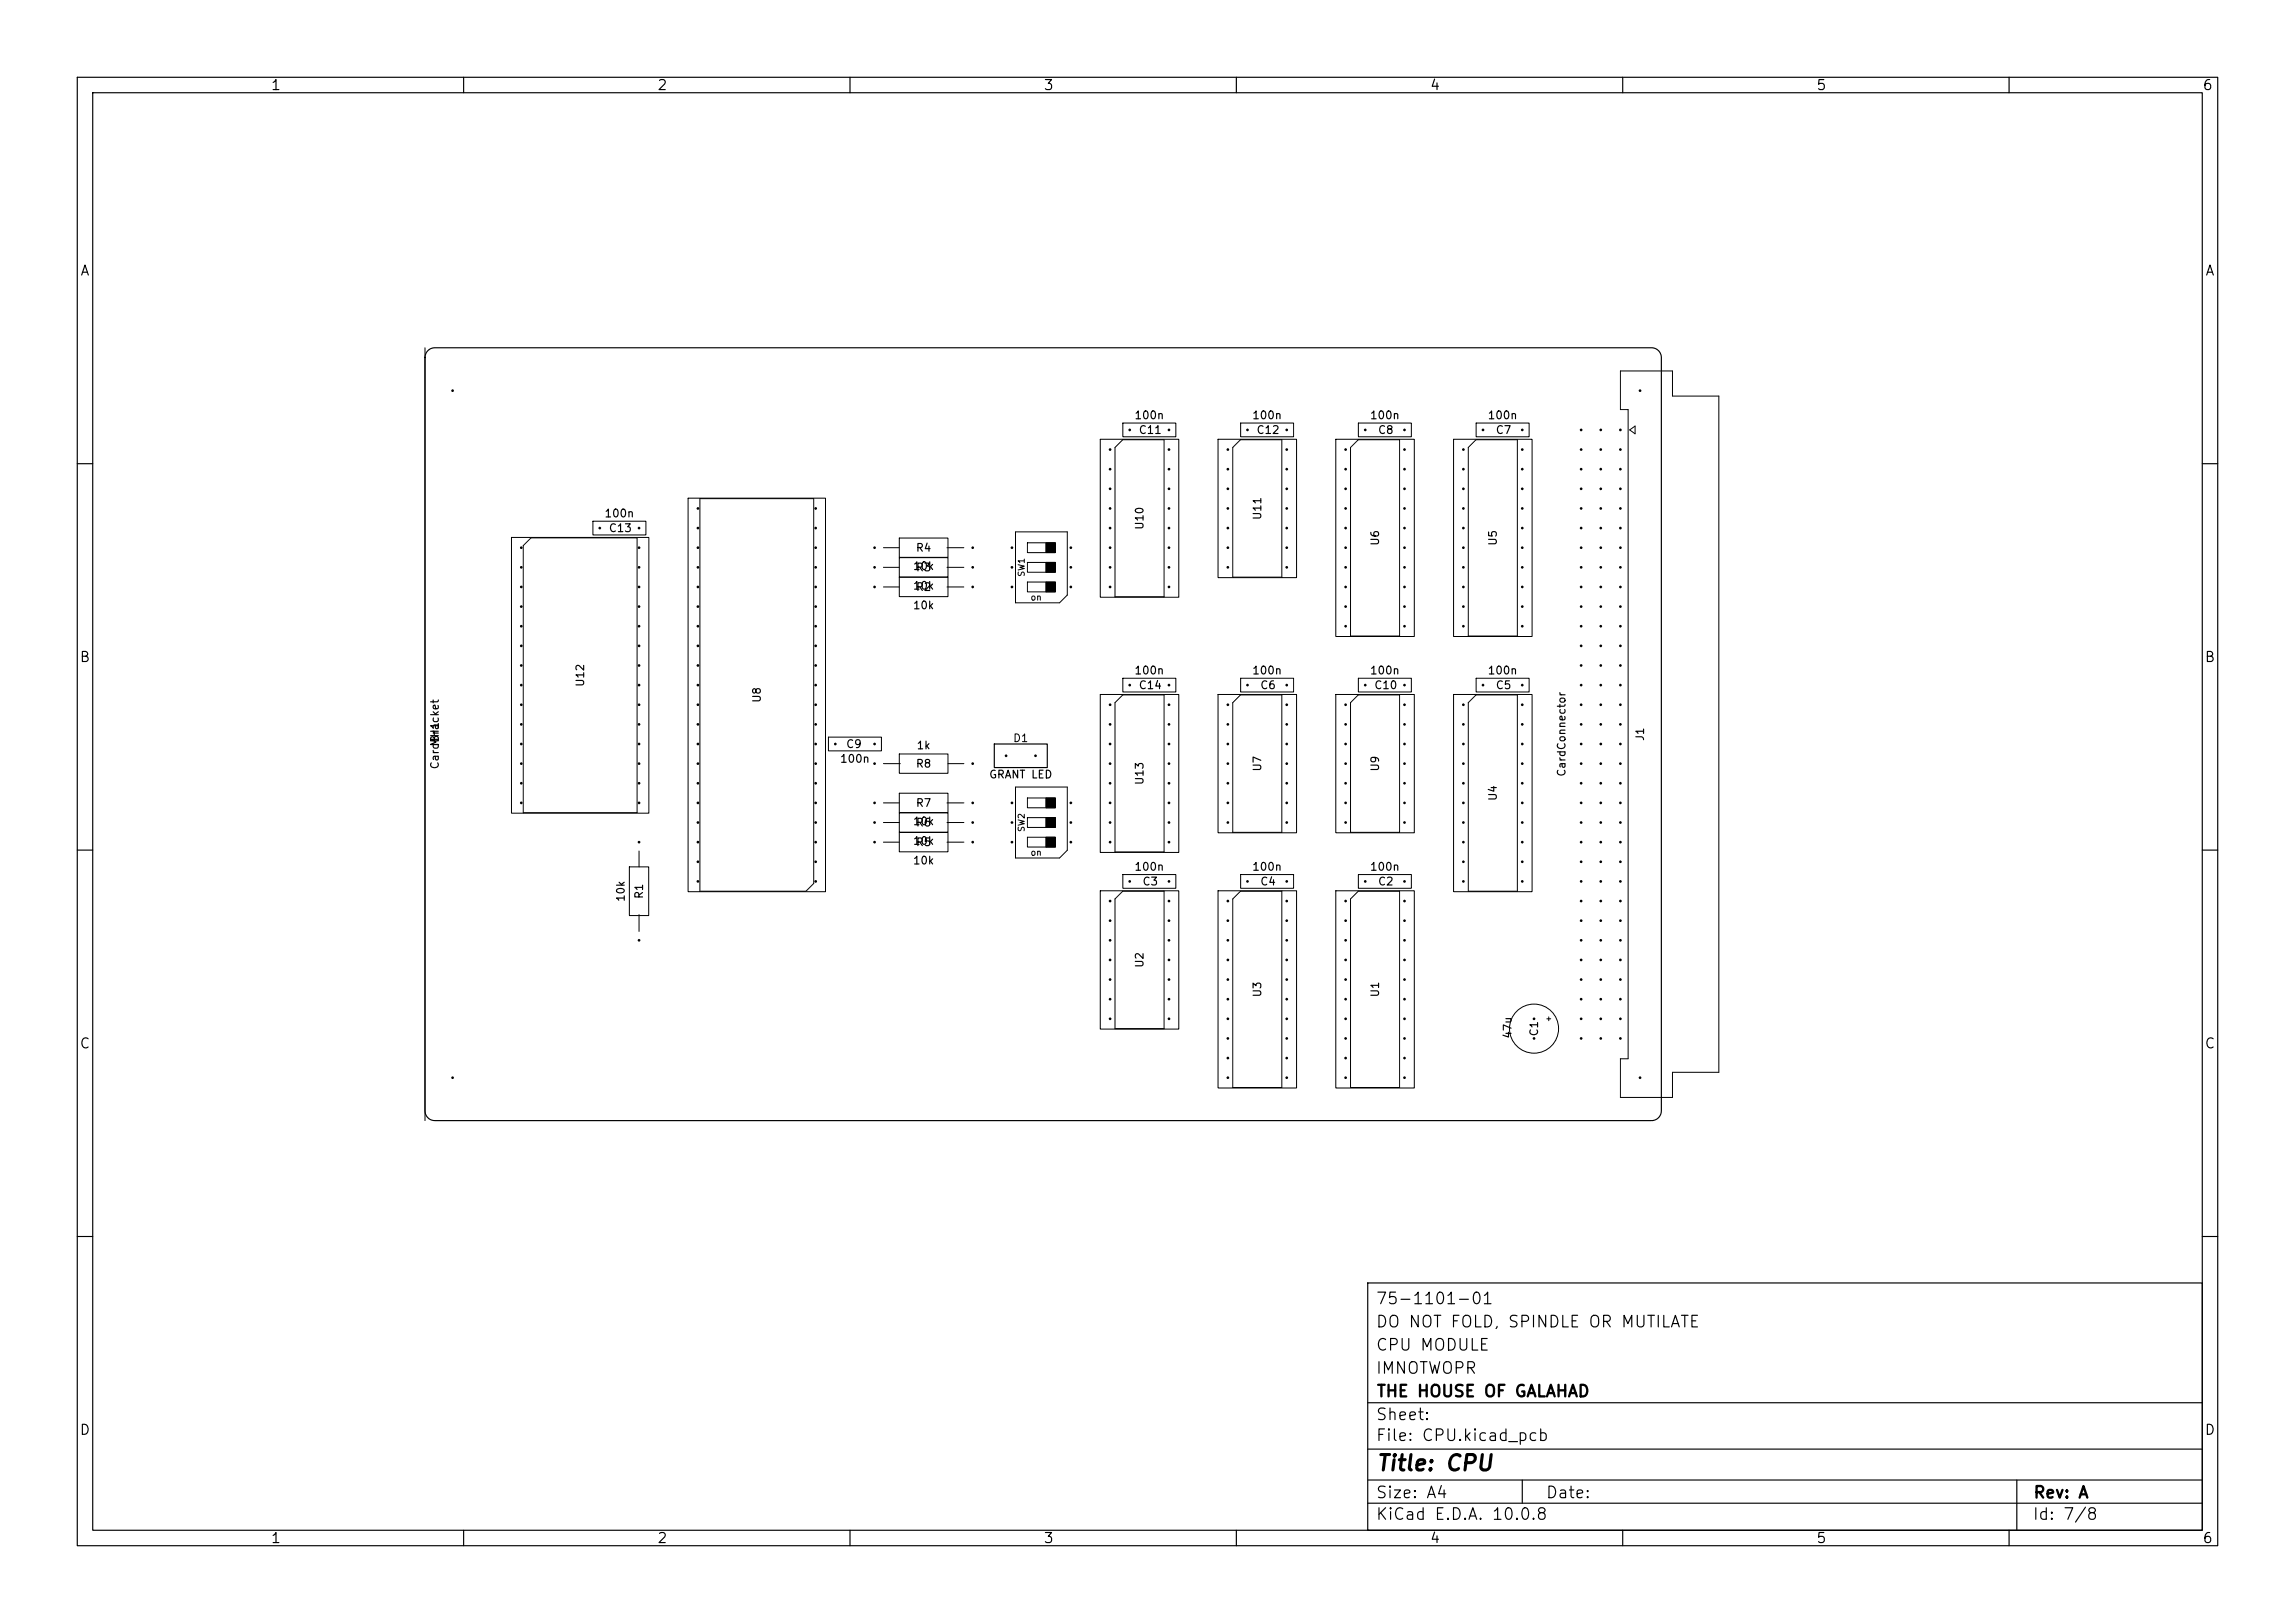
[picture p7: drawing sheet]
<svg xmlns="http://www.w3.org/2000/svg" width="297mm" height="210mm" viewBox="0 0 297 210" stroke-linecap="round" stroke-linejoin="round" font-family="sans-serif">
<defs><g id="words">
<text font-size="2" x="178" y="190.8">Title: CPU</text>
<g font-size="1.5">
<text x="178" y="172.1">DO NOT FOLD, SPINDLE OR MUTILATE</text>
<text x="178" y="169.1">75-1101-01</text>
<text x="178" y="178.1">IMNOTWOPR</text>
<text x="178" y="175.1">CPU MODULE</text>
<text x="178" y="184.1">Sheet:</text>
<text x="178" y="181.1">THE HOUSE OF GALAHAD</text>
<text x="178" y="186.8">File: CPU.kicad_pcb</text>
<text x="178" y="197">KiCad E.D.A. 10.0.8</text>
<text x="178" y="194.2">Size: A4</text>
<text x="200" y="194.2">Date:</text>
<text x="263" y="197">Id: 7/8</text>
<text x="263" y="194.2">Rev: A</text>
</g>
<g font-size="1.3">
<text x="35" y="12">1</text>
<text x="85" y="12">2</text>
<text x="135" y="12">3</text>
<text x="185" y="12">4</text>
<text x="235" y="12">5</text>
<text x="285" y="12">6</text>
<text x="10.3" y="36">A</text>
<text x="285.3" y="36">A</text>
<text x="10.2" y="86">B</text>
<text x="285.2" y="86">B</text>
<text x="10.2" y="136">C</text>
<text x="285.2" y="136">C</text>
<text x="10.2" y="186">D</text>
<text x="285.2" y="186">D</text>
<text x="35" y="200">1</text>
<text x="85" y="200">2</text>
<text x="135" y="200">3</text>
<text x="185" y="200">4</text>
<text x="235" y="200">5</text>
<text x="285" y="200">6</text>
</g>
<g font-size="1">
<text x="146.7" y="54.5">100n</text>
<text x="147.3" y="56.4">C11</text>
<text x="162" y="54.5">100n</text>
<text x="162.5" y="56.4">C12</text>
<text x="177.2" y="54.5">100n</text>
<text x="178.3" y="56.4">C8</text>
<text x="192.4" y="54.5">100n</text>
<text x="193.5" y="56.4">C7</text>
<text x="78.1" y="67.2">100n</text>
<text x="78.7" y="69.1">C13</text>
<text x="118.5" y="71.6">R4</text>
<text x="148.2" y="68.6" transform="rotate(-90 148.2 68.6)">U10</text>
<text x="163.5" y="67.4" transform="rotate(-90 163.5 67.4)">U11</text>
<text x="178.7" y="70.7" transform="rotate(-90 178.7 70.7)">U6</text>
<text x="193.9" y="70.7" transform="rotate(-90 193.9 70.7)">U5</text>
<text x="118.1" y="76.5">10k</text>
<text x="118.1" y="74">10k</text>
<text x="118.5" y="76.7">R2</text>
<text x="118.5" y="74.2">R3</text>
<text x="118.1" y="79.1">10k</text>
<text x="75.8" y="89" transform="rotate(-90 75.8 89)">U12</text>
<text x="146.7" y="87.5">100n</text>
<text x="147.3" y="89.4">C14</text>
<text x="162" y="87.5">100n</text>
<text x="163" y="89.4">C6</text>
<text x="177.2" y="87.5">100n</text>
<text x="177.8" y="89.4">C10</text>
<text x="192.4" y="87.5">100n</text>
<text x="193.5" y="89.4">C5</text>
<text x="98.7" y="91" transform="rotate(-90 98.7 91)">U8</text>
<text x="213" y="96" transform="rotate(-90 213 96)">J1</text>
<text x="57" y="99.6" transform="rotate(-90 57 99.6)">CardBracket</text>
<text x="57" y="96.7" transform="rotate(-90 57 96.7)">MH1</text>
<text x="108.6" y="98.9">100n</text>
<text x="109.4" y="97">C9</text>
<text x="118.5" y="99.6">R8</text>
<text x="118.5" y="97.2">1k</text>
<text x="127.9" y="101">GRANT LED</text>
<text x="131" y="96.3">D1</text>
<text x="148.2" y="101.7" transform="rotate(-90 148.2 101.7)">U13</text>
<text x="163.5" y="99.9" transform="rotate(-90 163.5 99.9)">U7</text>
<text x="178.7" y="99.9" transform="rotate(-90 178.7 99.9)">U9</text>
<text x="202.8" y="100.6" transform="rotate(-90 202.8 100.6)">CardConnector</text>
<text x="118.1" y="107">10k</text>
<text x="118.5" y="107.2">R6</text>
<text x="118.5" y="104.6">R7</text>
<text x="193.9" y="103.7" transform="rotate(-90 193.9 103.7)">U4</text>
<text x="118.1" y="109.6">10k</text>
<text x="118.1" y="112.1">10k</text>
<text x="118.5" y="109.7">R5</text>
<text x="146.7" y="112.9">100n</text>
<text x="162" y="112.9">100n</text>
<text x="177.2" y="112.9">100n</text>
<text x="81.1" y="116.8" transform="rotate(-90 81.1 116.8)">10k</text>
<text x="83.5" y="116.4" transform="rotate(-90 83.5 116.4)">R1</text>
<text x="147.8" y="114.8">C3</text>
<text x="163" y="114.8">C4</text>
<text x="178.3" y="114.8">C2</text>
<text x="148.2" y="125.3" transform="rotate(-90 148.2 125.3)">U2</text>
<text x="163.5" y="129.1" transform="rotate(-90 163.5 129.1)">U3</text>
<text x="178.7" y="129.1" transform="rotate(-90 178.7 129.1)">U1</text>
<text x="195.9" y="134.5" transform="rotate(-90 195.9 134.5)">47u</text>
<text x="199.3" y="134.2" transform="rotate(-90 199.3 134.2)">C1</text>
</g>
<g font-size=".8">
<text x="132.8" y="74.7" transform="rotate(-90 132.8 74.7)">SW1</text>
<text x="133.3" y="77.9">on</text>
<text x="132.8" y="107.7" transform="rotate(-90 132.8 107.7)">SW2</text>
<text x="133.3" y="110.9">on</text>
</g>
</g></defs>
<g fill="none" stroke="#000" stroke-width=".15">
<path d="M10 10h277v190h-277zM12 12h273v186h-273zM60 10v2M110 10v2M160 10v2M210 10v2M260 10v2M55.4 45.4l.3-.3 .6-.1h157.4a1.27 1.27 0 0 1 1.3 1.3v97.4a1.27 1.27 0 0 1-1.3 1.3h-157.4a1.27 1.27 0 0 1-1.3-1.3v-97.4l.1-.6zM10 60h2M285 60h2M128.7 96.3h6.8v3h-6.8zM10 110h2"/>
<path d="M285 110h2M10 160h2M177 166h108v32h-108zM285 160h2M60 198v2M110 198v2M160 198v2M177 194.5h108M177 191.5h108M177 187.5h108M177 181.5h108M197 191.5v3"/>
<path d="M210 198v2M260 198v2M261 191.5v6.5"/>
</g>
<g fill="none" stroke="#000" stroke-width=".13">
<path d="M55 45v100M142.4 56.8h10.2v20.5h-10.2zM145.3 56.9h5.3v20.3h-6.3v-19.3zM145.3 54.7h6.9v1.8h-6.9zM157.6 56.8h10.2v17.9h-10.2zM159.5 57.9l1-1h5.4v17.8h-6.4zM160.6 54.7h6.8v1.8h-6.8zM172.9 56.8h10.1v25.6h-10.1zM175.8 56.9h5.3v25.4h-6.3v-24.4zM175.8 54.7h6.8v1.8h-6.8zM188.1 56.8h10.2v25.6h-10.2zM191 56.9h5.4v25.4h-6.4v-24.4z"/>
<path d="M191 54.7h6.9v1.8h-6.9zM209.7 48h6.7v3.3h6v87.5h-6v3.2h-6.7v-5h1v-84h-1zM210.9 55.6l.7-.5v1zM66.2 69.5h17.8v35.7h-17.8zM68.7 69.6h13.7v35.6h-14.7v-34.6zM76.7 67.4h6.9v1.8h-6.9zM89.1 64.5h17.7v50.9h-17.7zM90.6 64.5h14.7v49.8l-1 1h-13.7zM114.3 76h2.1M114.3 73.4h2.1M114.3 70.9h2.1M116.4 74.7h6.3v2.5h-6.3z"/>
<path d="M116.4 72.2h6.3v2.5h-6.3zM116.4 69.6h6.3v2.5h-6.3zM122.6 76h2.1M122.6 73.4h2.1M122.6 70.9h2.1M131.4 68.8h6.7v8.2l-1 1h-5.7zM133 75.3h3.6v1.3h-3.6zM133 72.8h3.6v1.2h-3.6zM133 70.2h3.6v1.3h-3.6zM135.4 70.2v1.3M135.4 72.8v1.2M135.4 75.3v1.3"/>
<path d="M107.2 95.4h6.9v1.8h-6.9zM114.3 98.8h2.2M116.4 97.6h6.3v2.5h-6.3zM122.7 98.8h2M142.4 89.9h10.2v20.4h-10.2zM145.3 89.9h5.3v20.3h-6.3v-19.3zM145.3 87.8h6.9v1.7h-6.9zM157.6 89.9h10.2v17.9h-10.2zM160.5 89.9h5.4v17.8h-6.4v-16.8zM160.6 87.8h6.8v1.7h-6.8zM172.9 89.9h10.1v17.9h-10.1zM175.8 89.9h5.3v17.8h-6.3v-16.8z"/>
<path d="M175.8 87.8h6.8v1.7h-6.8zM188.1 89.9h10.2v25.5h-10.2zM190 90.9l1-1h5.4v25.4h-6.4zM191 87.8h6.9v1.7h-6.9zM81.4 112.2h2.6v6.3h-2.6zM82.7 110.1v2.1M82.7 118.3v2.2M114.3 106.4h2.1M114.3 109h2.1M114.3 103.9h2.1M116.4 105.2h6.3v2.5h-6.3zM116.4 107.7h6.3v2.5h-6.3z"/>
<path d="M116.4 102.6h6.3v2.5h-6.3zM122.6 106.4h2.1M122.6 109h2.1M122.6 103.9h2.1M131.4 101.8h6.7v8.2l-1 1h-5.7zM133 108.3h3.6v1.3h-3.6zM133 105.8h3.6v1.3h-3.6zM133 103.3h3.6v1.2h-3.6zM135.4 103.3v1.2M135.4 105.8v1.3M135.4 108.3v1.3M142.4 115.3h10.2v17.9h-10.2z"/>
<path d="M145.3 115.3h5.3v17.8h-6.3v-16.8zM145.3 113.2h6.9v1.7h-6.9zM157.6 115.3h10.2v25.5h-10.2zM160.5 115.3h5.4v25.4h-6.4v-24.4zM160.6 113.2h6.8v1.7h-6.8zM172.9 115.3h10.1v25.5h-10.1zM175.8 115.3h5.3v25.4h-6.3v-24.4zM175.8 113.2h6.8v1.7h-6.8zM200.2 131.8h.5M200.4 131.6v.5"/>
<circle cx="198.5" cy="133.1" r="3.2"/>
</g>
<path d="M135.4 75.3h1.2v1.3h-1.2zM135.4 72.8h1.2v1.2h-1.2zM135.4 70.2h1.2v1.3h-1.2zM135.4 108.3h1.2v1.3h-1.2zM135.4 105.8h1.2v1.3h-1.2zM135.4 103.3h1.2v1.2h-1.2z" fill="#000" stroke="#000" stroke-width=".13"/>
<g fill="#000">
<circle cx="58.6" cy="50.6" r=".17"/>
<circle cx="143.7" cy="58.2" r=".17"/>
<circle cx="146.2" cy="55.6" r=".17"/>
<circle cx="151.3" cy="55.6" r=".17"/>
<circle cx="151.3" cy="58.2" r=".17"/>
<circle cx="158.9" cy="58.2" r=".17"/>
<circle cx="161.4" cy="55.6" r=".17"/>
<circle cx="166.5" cy="58.2" r=".17"/>
<circle cx="166.5" cy="55.6" r=".17"/>
<circle cx="174.1" cy="58.2" r=".17"/>
<circle cx="176.7" cy="55.6" r=".17"/>
<circle cx="181.8" cy="55.6" r=".17"/>
<circle cx="181.8" cy="58.2" r=".17"/>
<circle cx="189.4" cy="58.2" r=".17"/>
<circle cx="191.9" cy="55.6" r=".17"/>
<circle cx="197" cy="58.2" r=".17"/>
<circle cx="197" cy="55.6" r=".17"/>
<circle cx="204.6" cy="58.2" r=".17"/>
<circle cx="204.6" cy="55.6" r=".17"/>
<circle cx="207.2" cy="55.6" r=".17"/>
<circle cx="207.2" cy="58.2" r=".17"/>
<circle cx="209.7" cy="55.6" r=".17"/>
<circle cx="209.7" cy="58.2" r=".17"/>
<circle cx="212.2" cy="50.6" r=".17"/>
<circle cx="67.5" cy="73.4" r=".17"/>
<circle cx="67.5" cy="76" r=".17"/>
<circle cx="67.5" cy="70.9" r=".17"/>
<circle cx="67.5" cy="78.5" r=".17"/>
<circle cx="77.6" cy="68.3" r=".17"/>
<circle cx="82.7" cy="73.4" r=".17"/>
<circle cx="82.7" cy="68.3" r=".17"/>
<circle cx="82.7" cy="78.5" r=".17"/>
<circle cx="82.7" cy="76" r=".17"/>
<circle cx="82.7" cy="70.9" r=".17"/>
<circle cx="90.3" cy="68.3" r=".17"/>
<circle cx="90.3" cy="73.4" r=".17"/>
<circle cx="90.3" cy="76" r=".17"/>
<circle cx="90.3" cy="65.8" r=".17"/>
<circle cx="90.3" cy="70.9" r=".17"/>
<circle cx="90.3" cy="78.5" r=".17"/>
<circle cx="105.6" cy="65.8" r=".17"/>
<circle cx="105.6" cy="78.5" r=".17"/>
<circle cx="105.6" cy="68.3" r=".17"/>
<circle cx="105.6" cy="76" r=".17"/>
<circle cx="105.6" cy="73.4" r=".17"/>
<circle cx="105.6" cy="70.9" r=".17"/>
<circle cx="113.2" cy="76" r=".17"/>
<circle cx="113.2" cy="70.9" r=".17"/>
<circle cx="113.2" cy="73.4" r=".17"/>
<circle cx="125.9" cy="73.4" r=".17"/>
<circle cx="125.9" cy="70.9" r=".17"/>
<circle cx="125.9" cy="76" r=".17"/>
<circle cx="131" cy="70.9" r=".17"/>
<circle cx="131" cy="76" r=".17"/>
<circle cx="131" cy="73.4" r=".17"/>
<circle cx="138.6" cy="76" r=".17"/>
<circle cx="138.6" cy="73.4" r=".17"/>
<circle cx="138.6" cy="70.9" r=".17"/>
<circle cx="143.7" cy="63.3" r=".17"/>
<circle cx="143.7" cy="70.9" r=".17"/>
<circle cx="143.7" cy="73.4" r=".17"/>
<circle cx="143.7" cy="76" r=".17"/>
<circle cx="143.7" cy="65.8" r=".17"/>
<circle cx="143.7" cy="60.7" r=".17"/>
<circle cx="143.7" cy="68.3" r=".17"/>
<circle cx="151.3" cy="73.4" r=".17"/>
<circle cx="151.3" cy="60.7" r=".17"/>
<circle cx="151.3" cy="76" r=".17"/>
<circle cx="151.3" cy="68.3" r=".17"/>
<circle cx="151.3" cy="70.9" r=".17"/>
<circle cx="151.3" cy="65.8" r=".17"/>
<circle cx="151.3" cy="63.3" r=".17"/>
<circle cx="158.9" cy="70.9" r=".17"/>
<circle cx="158.9" cy="73.4" r=".17"/>
<circle cx="158.9" cy="63.3" r=".17"/>
<circle cx="158.9" cy="68.3" r=".17"/>
<circle cx="158.9" cy="60.7" r=".17"/>
<circle cx="158.9" cy="65.8" r=".17"/>
<circle cx="166.5" cy="68.3" r=".17"/>
<circle cx="166.5" cy="73.4" r=".17"/>
<circle cx="166.5" cy="60.7" r=".17"/>
<circle cx="166.5" cy="70.9" r=".17"/>
<circle cx="166.5" cy="65.8" r=".17"/>
<circle cx="166.5" cy="63.3" r=".17"/>
<circle cx="174.1" cy="63.3" r=".17"/>
<circle cx="174.1" cy="76" r=".17"/>
<circle cx="174.1" cy="65.8" r=".17"/>
<circle cx="174.1" cy="73.4" r=".17"/>
<circle cx="174.1" cy="60.7" r=".17"/>
<circle cx="174.1" cy="68.3" r=".17"/>
<circle cx="174.1" cy="70.9" r=".17"/>
<circle cx="174.1" cy="78.5" r=".17"/>
<circle cx="181.8" cy="76" r=".17"/>
<circle cx="181.8" cy="73.4" r=".17"/>
<circle cx="181.8" cy="68.3" r=".17"/>
<circle cx="181.8" cy="60.7" r=".17"/>
<circle cx="181.8" cy="65.8" r=".17"/>
<circle cx="181.8" cy="70.9" r=".17"/>
<circle cx="181.8" cy="63.3" r=".17"/>
<circle cx="181.8" cy="78.5" r=".17"/>
<circle cx="189.4" cy="76" r=".17"/>
<circle cx="189.4" cy="60.7" r=".17"/>
<circle cx="189.4" cy="63.3" r=".17"/>
<circle cx="189.4" cy="68.3" r=".17"/>
<circle cx="189.4" cy="70.9" r=".17"/>
<circle cx="189.4" cy="73.4" r=".17"/>
<circle cx="189.4" cy="78.5" r=".17"/>
<circle cx="189.4" cy="65.8" r=".17"/>
<circle cx="197" cy="70.9" r=".17"/>
<circle cx="197" cy="76" r=".17"/>
<circle cx="197" cy="65.8" r=".17"/>
<circle cx="197" cy="60.7" r=".17"/>
<circle cx="197" cy="78.5" r=".17"/>
<circle cx="197" cy="73.4" r=".17"/>
<circle cx="197" cy="68.3" r=".17"/>
<circle cx="197" cy="63.3" r=".17"/>
<circle cx="204.6" cy="63.3" r=".17"/>
<circle cx="204.6" cy="78.5" r=".17"/>
<circle cx="204.6" cy="68.3" r=".17"/>
<circle cx="204.6" cy="60.7" r=".17"/>
<circle cx="204.6" cy="65.8" r=".17"/>
<circle cx="204.6" cy="73.4" r=".17"/>
<circle cx="204.6" cy="76" r=".17"/>
<circle cx="204.6" cy="70.9" r=".17"/>
<circle cx="207.2" cy="76" r=".17"/>
<circle cx="207.2" cy="63.3" r=".17"/>
<circle cx="207.2" cy="60.7" r=".17"/>
<circle cx="207.2" cy="65.8" r=".17"/>
<circle cx="207.2" cy="70.9" r=".17"/>
<circle cx="207.2" cy="78.5" r=".17"/>
<circle cx="207.2" cy="68.3" r=".17"/>
<circle cx="207.2" cy="73.4" r=".17"/>
<circle cx="209.7" cy="63.3" r=".17"/>
<circle cx="209.7" cy="78.5" r=".17"/>
<circle cx="209.7" cy="60.7" r=".17"/>
<circle cx="209.7" cy="76" r=".17"/>
<circle cx="209.7" cy="65.8" r=".17"/>
<circle cx="209.7" cy="73.4" r=".17"/>
<circle cx="209.7" cy="68.3" r=".17"/>
<circle cx="209.7" cy="70.9" r=".17"/>
<circle cx="67.5" cy="88.7" r=".17"/>
<circle cx="67.5" cy="91.2" r=".17"/>
<circle cx="67.5" cy="81" r=".17"/>
<circle cx="67.5" cy="83.6" r=".17"/>
<circle cx="67.5" cy="98.8" r=".17"/>
<circle cx="67.5" cy="86.1" r=".17"/>
<circle cx="67.5" cy="93.7" r=".17"/>
<circle cx="67.5" cy="96.3" r=".17"/>
<circle cx="82.7" cy="96.3" r=".17"/>
<circle cx="82.7" cy="93.7" r=".17"/>
<circle cx="82.7" cy="81" r=".17"/>
<circle cx="82.7" cy="98.8" r=".17"/>
<circle cx="82.7" cy="83.6" r=".17"/>
<circle cx="82.7" cy="91.2" r=".17"/>
<circle cx="82.7" cy="88.7" r=".17"/>
<circle cx="82.7" cy="86.1" r=".17"/>
<circle cx="90.3" cy="83.6" r=".17"/>
<circle cx="90.3" cy="93.7" r=".17"/>
<circle cx="90.3" cy="88.7" r=".17"/>
<circle cx="90.3" cy="91.2" r=".17"/>
<circle cx="90.3" cy="98.8" r=".17"/>
<circle cx="90.3" cy="81" r=".17"/>
<circle cx="90.3" cy="86.1" r=".17"/>
<circle cx="90.3" cy="96.3" r=".17"/>
<circle cx="105.6" cy="81" r=".17"/>
<circle cx="105.6" cy="98.8" r=".17"/>
<circle cx="105.6" cy="86.1" r=".17"/>
<circle cx="105.6" cy="83.6" r=".17"/>
<circle cx="105.6" cy="91.2" r=".17"/>
<circle cx="105.6" cy="93.7" r=".17"/>
<circle cx="105.6" cy="88.7" r=".17"/>
<circle cx="105.6" cy="96.3" r=".17"/>
<circle cx="108.1" cy="96.3" r=".17"/>
<circle cx="113.2" cy="96.3" r=".17"/>
<circle cx="113.2" cy="98.8" r=".17"/>
<circle cx="125.9" cy="98.8" r=".17"/>
<circle cx="130.2" cy="97.8" r=".17"/>
<circle cx="134" cy="97.8" r=".17"/>
<circle cx="143.7" cy="98.8" r=".17"/>
<circle cx="143.7" cy="91.2" r=".17"/>
<circle cx="143.7" cy="93.7" r=".17"/>
<circle cx="143.7" cy="96.3" r=".17"/>
<circle cx="146.2" cy="88.7" r=".17"/>
<circle cx="151.3" cy="91.2" r=".17"/>
<circle cx="151.3" cy="98.8" r=".17"/>
<circle cx="151.3" cy="88.7" r=".17"/>
<circle cx="151.3" cy="96.3" r=".17"/>
<circle cx="151.3" cy="93.7" r=".17"/>
<circle cx="158.9" cy="96.3" r=".17"/>
<circle cx="158.9" cy="91.2" r=".17"/>
<circle cx="158.9" cy="98.8" r=".17"/>
<circle cx="158.9" cy="93.7" r=".17"/>
<circle cx="161.4" cy="88.7" r=".17"/>
<circle cx="166.5" cy="93.7" r=".17"/>
<circle cx="166.5" cy="96.3" r=".17"/>
<circle cx="166.5" cy="88.7" r=".17"/>
<circle cx="166.5" cy="91.2" r=".17"/>
<circle cx="166.5" cy="98.8" r=".17"/>
<circle cx="174.1" cy="98.8" r=".17"/>
<circle cx="174.1" cy="93.7" r=".17"/>
<circle cx="174.1" cy="81" r=".17"/>
<circle cx="174.1" cy="96.3" r=".17"/>
<circle cx="174.1" cy="91.2" r=".17"/>
<circle cx="176.7" cy="88.7" r=".17"/>
<circle cx="181.8" cy="88.7" r=".17"/>
<circle cx="181.8" cy="98.8" r=".17"/>
<circle cx="181.8" cy="91.2" r=".17"/>
<circle cx="181.8" cy="93.7" r=".17"/>
<circle cx="181.8" cy="81" r=".17"/>
<circle cx="181.8" cy="96.3" r=".17"/>
<circle cx="189.4" cy="98.8" r=".17"/>
<circle cx="189.4" cy="81" r=".17"/>
<circle cx="189.4" cy="93.7" r=".17"/>
<circle cx="189.4" cy="91.2" r=".17"/>
<circle cx="189.4" cy="96.3" r=".17"/>
<circle cx="191.9" cy="88.7" r=".17"/>
<circle cx="197" cy="81" r=".17"/>
<circle cx="197" cy="96.3" r=".17"/>
<circle cx="197" cy="93.7" r=".17"/>
<circle cx="197" cy="91.2" r=".17"/>
<circle cx="197" cy="88.7" r=".17"/>
<circle cx="197" cy="98.8" r=".17"/>
<circle cx="204.6" cy="81" r=".17"/>
<circle cx="204.6" cy="86.1" r=".17"/>
<circle cx="204.6" cy="88.7" r=".17"/>
<circle cx="204.6" cy="91.2" r=".17"/>
<circle cx="204.6" cy="93.7" r=".17"/>
<circle cx="204.6" cy="96.3" r=".17"/>
<circle cx="204.6" cy="98.8" r=".17"/>
<circle cx="204.6" cy="83.6" r=".17"/>
<circle cx="207.2" cy="81" r=".17"/>
<circle cx="207.2" cy="86.1" r=".17"/>
<circle cx="207.2" cy="88.7" r=".17"/>
<circle cx="207.2" cy="98.8" r=".17"/>
<circle cx="207.2" cy="83.6" r=".17"/>
<circle cx="207.2" cy="91.2" r=".17"/>
<circle cx="207.2" cy="93.7" r=".17"/>
<circle cx="207.2" cy="96.3" r=".17"/>
<circle cx="209.7" cy="81" r=".17"/>
<circle cx="209.7" cy="88.7" r=".17"/>
<circle cx="209.7" cy="98.8" r=".17"/>
<circle cx="209.7" cy="83.6" r=".17"/>
<circle cx="209.7" cy="86.1" r=".17"/>
<circle cx="209.7" cy="91.2" r=".17"/>
<circle cx="209.7" cy="93.7" r=".17"/>
<circle cx="209.7" cy="96.3" r=".17"/>
<circle cx="67.5" cy="101.4" r=".17"/>
<circle cx="67.5" cy="103.9" r=".17"/>
<circle cx="82.7" cy="103.9" r=".17"/>
<circle cx="82.7" cy="109" r=".17"/>
<circle cx="82.7" cy="101.4" r=".17"/>
<circle cx="90.3" cy="103.9" r=".17"/>
<circle cx="90.3" cy="114.1" r=".17"/>
<circle cx="90.3" cy="106.4" r=".17"/>
<circle cx="90.3" cy="111.5" r=".17"/>
<circle cx="90.3" cy="101.4" r=".17"/>
<circle cx="90.3" cy="109" r=".17"/>
<circle cx="105.6" cy="109" r=".17"/>
<circle cx="105.6" cy="111.5" r=".17"/>
<circle cx="105.6" cy="103.9" r=".17"/>
<circle cx="105.6" cy="106.4" r=".17"/>
<circle cx="105.6" cy="101.4" r=".17"/>
<circle cx="105.6" cy="114.1" r=".17"/>
<circle cx="113.2" cy="103.9" r=".17"/>
<circle cx="113.2" cy="106.4" r=".17"/>
<circle cx="113.2" cy="109" r=".17"/>
<circle cx="125.9" cy="109" r=".17"/>
<circle cx="125.9" cy="106.4" r=".17"/>
<circle cx="125.9" cy="103.9" r=".17"/>
<circle cx="131" cy="106.4" r=".17"/>
<circle cx="131" cy="109" r=".17"/>
<circle cx="131" cy="103.9" r=".17"/>
<circle cx="138.6" cy="109" r=".17"/>
<circle cx="138.6" cy="106.4" r=".17"/>
<circle cx="138.6" cy="103.9" r=".17"/>
<circle cx="143.7" cy="101.4" r=".17"/>
<circle cx="143.7" cy="106.4" r=".17"/>
<circle cx="143.7" cy="109" r=".17"/>
<circle cx="143.7" cy="119.1" r=".17"/>
<circle cx="143.7" cy="116.6" r=".17"/>
<circle cx="143.7" cy="103.9" r=".17"/>
<circle cx="146.2" cy="114.1" r=".17"/>
<circle cx="151.3" cy="103.9" r=".17"/>
<circle cx="151.3" cy="101.4" r=".17"/>
<circle cx="151.3" cy="106.4" r=".17"/>
<circle cx="151.3" cy="114.1" r=".17"/>
<circle cx="151.3" cy="109" r=".17"/>
<circle cx="151.3" cy="119.1" r=".17"/>
<circle cx="151.3" cy="116.6" r=".17"/>
<circle cx="158.9" cy="103.9" r=".17"/>
<circle cx="158.9" cy="116.6" r=".17"/>
<circle cx="158.9" cy="106.4" r=".17"/>
<circle cx="158.9" cy="101.4" r=".17"/>
<circle cx="158.9" cy="119.1" r=".17"/>
<circle cx="161.4" cy="114.1" r=".17"/>
<circle cx="166.5" cy="106.4" r=".17"/>
<circle cx="166.5" cy="103.9" r=".17"/>
<circle cx="166.5" cy="101.4" r=".17"/>
<circle cx="166.5" cy="116.6" r=".17"/>
<circle cx="166.5" cy="114.1" r=".17"/>
<circle cx="166.5" cy="119.1" r=".17"/>
<circle cx="174.1" cy="101.4" r=".17"/>
<circle cx="174.1" cy="106.4" r=".17"/>
<circle cx="174.1" cy="119.1" r=".17"/>
<circle cx="174.1" cy="103.9" r=".17"/>
<circle cx="174.1" cy="116.6" r=".17"/>
<circle cx="176.7" cy="114.1" r=".17"/>
<circle cx="181.8" cy="119.1" r=".17"/>
<circle cx="181.8" cy="101.4" r=".17"/>
<circle cx="181.8" cy="103.9" r=".17"/>
<circle cx="181.8" cy="106.4" r=".17"/>
<circle cx="181.8" cy="116.6" r=".17"/>
<circle cx="181.8" cy="114.1" r=".17"/>
<circle cx="189.4" cy="111.5" r=".17"/>
<circle cx="189.4" cy="114.1" r=".17"/>
<circle cx="189.4" cy="106.4" r=".17"/>
<circle cx="189.4" cy="109" r=".17"/>
<circle cx="189.4" cy="101.4" r=".17"/>
<circle cx="189.4" cy="103.9" r=".17"/>
<circle cx="197" cy="109" r=".17"/>
<circle cx="197" cy="106.4" r=".17"/>
<circle cx="197" cy="103.9" r=".17"/>
<circle cx="197" cy="114.1" r=".17"/>
<circle cx="197" cy="111.5" r=".17"/>
<circle cx="197" cy="101.4" r=".17"/>
<circle cx="204.6" cy="106.4" r=".17"/>
<circle cx="204.6" cy="109" r=".17"/>
<circle cx="204.6" cy="101.4" r=".17"/>
<circle cx="204.6" cy="103.9" r=".17"/>
<circle cx="204.6" cy="111.5" r=".17"/>
<circle cx="204.6" cy="116.6" r=".17"/>
<circle cx="204.6" cy="114.1" r=".17"/>
<circle cx="204.6" cy="119.1" r=".17"/>
<circle cx="207.2" cy="109" r=".17"/>
<circle cx="207.2" cy="111.5" r=".17"/>
<circle cx="207.2" cy="119.1" r=".17"/>
<circle cx="207.2" cy="103.9" r=".17"/>
<circle cx="207.2" cy="114.1" r=".17"/>
<circle cx="207.2" cy="106.4" r=".17"/>
<circle cx="207.2" cy="116.6" r=".17"/>
<circle cx="207.2" cy="101.4" r=".17"/>
<circle cx="209.7" cy="109" r=".17"/>
<circle cx="209.7" cy="111.5" r=".17"/>
<circle cx="209.7" cy="116.6" r=".17"/>
<circle cx="209.7" cy="119.1" r=".17"/>
<circle cx="209.7" cy="101.4" r=".17"/>
<circle cx="209.7" cy="106.4" r=".17"/>
<circle cx="209.7" cy="114.1" r=".17"/>
<circle cx="209.7" cy="103.9" r=".17"/>
<circle cx="58.6" cy="139.5" r=".17"/>
<circle cx="82.7" cy="121.7" r=".17"/>
<circle cx="143.7" cy="129.3" r=".17"/>
<circle cx="143.7" cy="131.8" r=".17"/>
<circle cx="143.7" cy="126.8" r=".17"/>
<circle cx="143.7" cy="121.7" r=".17"/>
<circle cx="143.7" cy="124.2" r=".17"/>
<circle cx="151.3" cy="131.8" r=".17"/>
<circle cx="151.3" cy="129.3" r=".17"/>
<circle cx="151.3" cy="126.8" r=".17"/>
<circle cx="151.3" cy="124.2" r=".17"/>
<circle cx="151.3" cy="121.7" r=".17"/>
<circle cx="158.9" cy="131.8" r=".17"/>
<circle cx="158.9" cy="136.9" r=".17"/>
<circle cx="158.9" cy="129.3" r=".17"/>
<circle cx="158.9" cy="134.4" r=".17"/>
<circle cx="158.9" cy="139.5" r=".17"/>
<circle cx="158.9" cy="126.8" r=".17"/>
<circle cx="158.9" cy="121.7" r=".17"/>
<circle cx="158.9" cy="124.2" r=".17"/>
<circle cx="166.5" cy="139.5" r=".17"/>
<circle cx="166.5" cy="134.4" r=".17"/>
<circle cx="166.5" cy="129.3" r=".17"/>
<circle cx="166.5" cy="131.8" r=".17"/>
<circle cx="166.5" cy="136.9" r=".17"/>
<circle cx="166.5" cy="126.8" r=".17"/>
<circle cx="166.5" cy="124.2" r=".17"/>
<circle cx="166.5" cy="121.7" r=".17"/>
<circle cx="174.1" cy="134.4" r=".17"/>
<circle cx="174.1" cy="129.3" r=".17"/>
<circle cx="174.1" cy="136.9" r=".17"/>
<circle cx="174.1" cy="139.5" r=".17"/>
<circle cx="174.1" cy="131.8" r=".17"/>
<circle cx="174.1" cy="126.8" r=".17"/>
<circle cx="174.1" cy="121.7" r=".17"/>
<circle cx="174.1" cy="124.2" r=".17"/>
<circle cx="181.8" cy="136.9" r=".17"/>
<circle cx="181.8" cy="129.3" r=".17"/>
<circle cx="181.8" cy="131.8" r=".17"/>
<circle cx="181.8" cy="134.4" r=".17"/>
<circle cx="181.8" cy="139.5" r=".17"/>
<circle cx="181.8" cy="126.8" r=".17"/>
<circle cx="181.8" cy="121.7" r=".17"/>
<circle cx="181.8" cy="124.2" r=".17"/>
<circle cx="198.5" cy="134.4" r=".17"/>
<circle cx="198.5" cy="131.8" r=".17"/>
<circle cx="204.6" cy="134.4" r=".17"/>
<circle cx="204.6" cy="131.8" r=".17"/>
<circle cx="204.6" cy="129.3" r=".17"/>
<circle cx="204.6" cy="126.8" r=".17"/>
<circle cx="204.6" cy="121.7" r=".17"/>
<circle cx="204.6" cy="124.2" r=".17"/>
<circle cx="207.2" cy="131.8" r=".17"/>
<circle cx="207.2" cy="134.4" r=".17"/>
<circle cx="207.2" cy="129.3" r=".17"/>
<circle cx="207.2" cy="126.8" r=".17"/>
<circle cx="207.2" cy="124.2" r=".17"/>
<circle cx="207.2" cy="121.7" r=".17"/>
<circle cx="209.7" cy="129.3" r=".17"/>
<circle cx="209.7" cy="131.8" r=".17"/>
<circle cx="209.7" cy="134.4" r=".17"/>
<circle cx="209.7" cy="126.8" r=".17"/>
<circle cx="209.7" cy="121.7" r=".17"/>
<circle cx="209.7" cy="124.2" r=".17"/>
<circle cx="212.2" cy="139.5" r=".17"/>
</g>
<use href="#words"/>
</svg>
